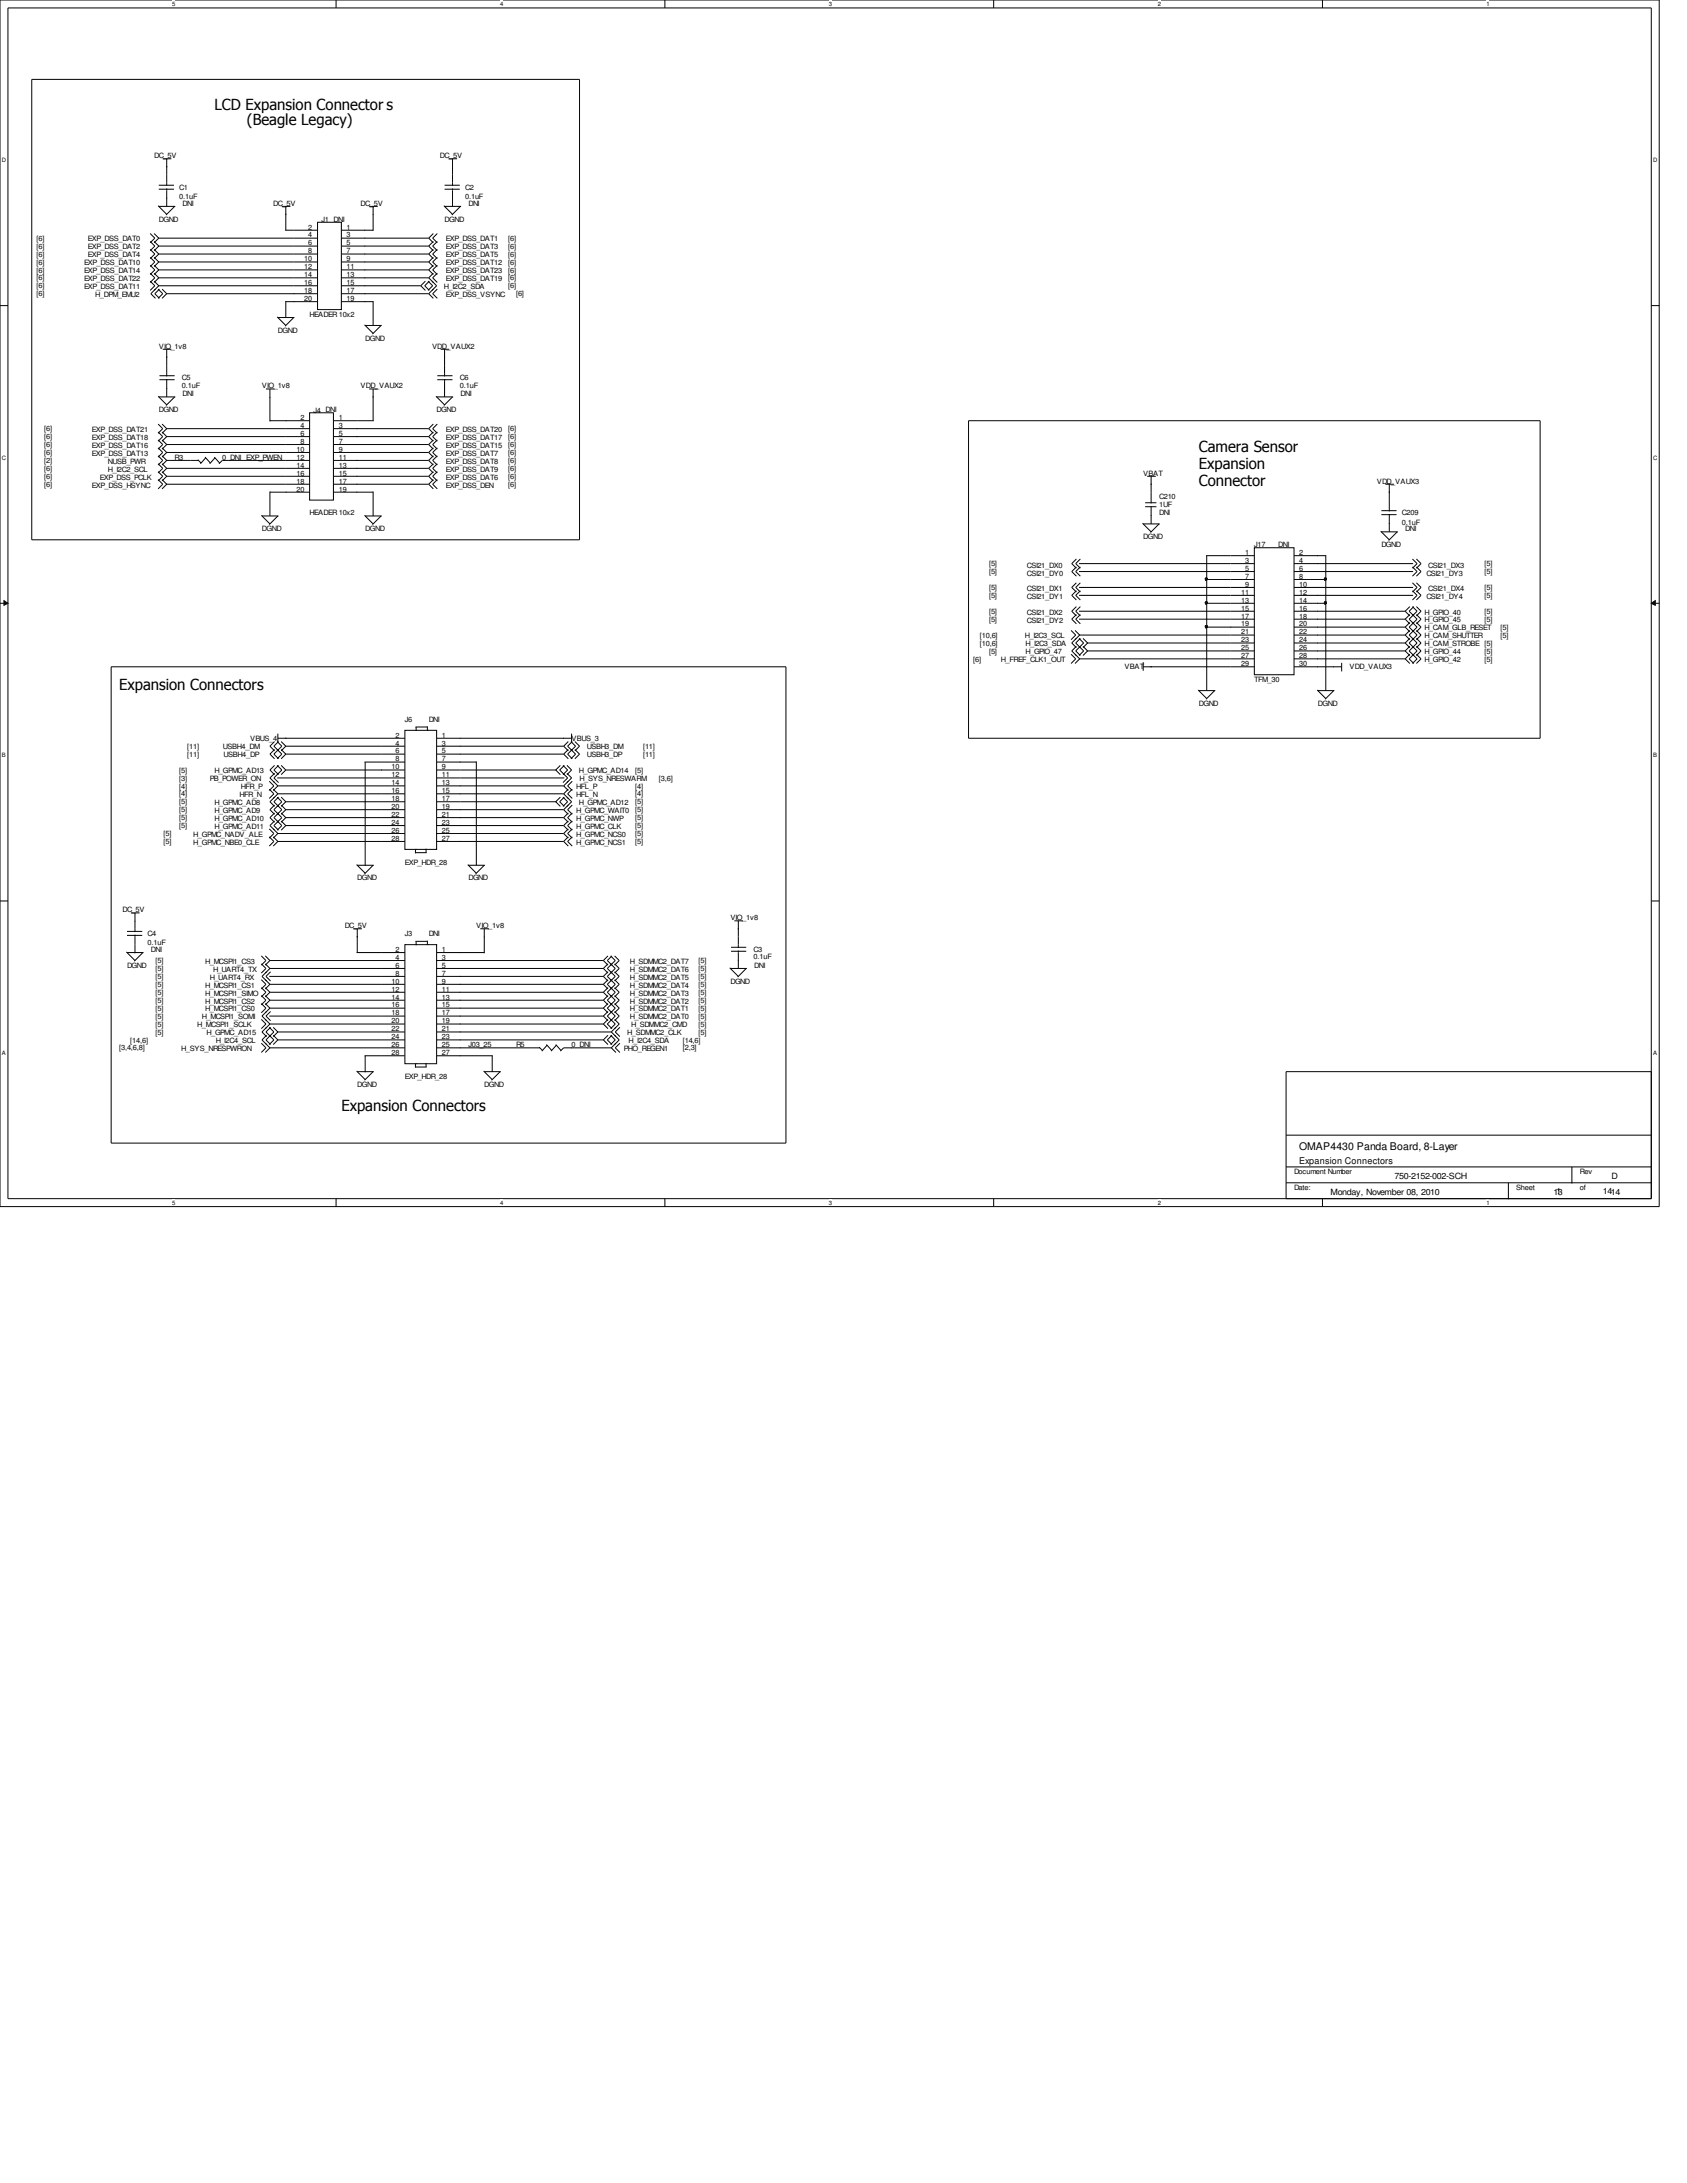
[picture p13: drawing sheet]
<svg xmlns="http://www.w3.org/2000/svg" width="216mm" height="279mm" viewBox="0 0 216 279" stroke-linecap="round" stroke-linejoin="round" font-family="sans-serif">
<defs><g id="words">
<g font-size="1.9">
<text x="27.4" y="14.1">LCD Expansion Connector s</text>
<text x="31.6" y="16">(Beagle Legacy)</text>
<text x="153.4" y="57.8">Camera Sensor</text>
<text x="153.4" y="60">Expansion</text>
<text x="153.4" y="62.2">Connector</text>
<text x="15.2" y="88.3">Expansion Connectors</text>
<text x="43.7" y="142.2">Expansion Connectors</text>
</g>
<text font-size="1.4" x="166.3" y="147.2">OMAP4430 Panda Board, 8-Layer</text>
<text font-size="1.2" x="166.3" y="149">Expansion Connectors</text>
<g font-size="1.1">
<text x="170.3" y="152.9">Monday, November 08, 2010</text>
<text x="178.5" y="150.9">750-2152-002-SCH</text>
<text x="198.8" y="152.9">13</text>
<text x="199.1" y="152.8">1</text>
<text x="205.1" y="152.8">1414</text>
<text x="206.2" y="150.9">D</text>
</g>
<g font-size=".9">
<text x="19.7" y="20.2">DC_5V</text>
<text x="56.3" y="20.2">DC_5V</text>
<text x="20.3" y="28.4">DGND</text>
<text x="22.9" y="24.3">C1</text>
<text x="22.9" y="25.5">0.1uF</text>
<text x="23.4" y="26.3">DNI</text>
<text x="35" y="26.3">DC_5V</text>
<text x="39.5" y="29.4">2</text>
<text x="41.1" y="28.4">J1 DNI</text>
<text x="44.4" y="29.4">1</text>
<text x="46.1" y="26.3">DC_5V</text>
<text x="56.9" y="28.4">DGND</text>
<text x="59.5" y="24.3">C2</text>
<text x="59.5" y="25.5">0.1uF</text>
<text x="59.9" y="26.3">DNI</text>
<text x="4.7" y="34.9">[6]</text>
<text x="4.7" y="35.9">[6]</text>
<text x="4.7" y="33.9">[6]</text>
<text x="4.7" y="30.8">[6]</text>
<text x="4.7" y="31.8">[6]</text>
<text x="4.7" y="32.9">[6]</text>
<text x="10.8" y="35">EXP_DSS_DAT14</text>
<text x="10.8" y="36">EXP_DSS_DAT22</text>
<text x="10.8" y="34">EXP_DSS_DAT10</text>
<text x="11.3" y="30.9">EXP_DSS_DAT0</text>
<text x="11.3" y="31.9">EXP_DSS_DAT2</text>
<text x="11.3" y="32.9">EXP_DSS_DAT4</text>
<text x="38.9" y="33.4">10</text>
<text x="38.9" y="34.5">12</text>
<text x="38.9" y="35.5">14</text>
<text x="39.5" y="30.4">4</text>
<text x="39.5" y="31.4">6</text>
<text x="39.5" y="32.4">8</text>
<text x="44.4" y="30.4">3</text>
<text x="44.4" y="31.4">5</text>
<text x="44.4" y="32.4">7</text>
<text x="44.4" y="33.4">9</text>
<text x="44.4" y="34.5">11</text>
<text x="44.4" y="35.5">13</text>
<text x="57.1" y="31.9">EXP_DSS_DAT3</text>
<text x="57.1" y="32.9">EXP_DSS_DAT5</text>
<text x="57.1" y="34">EXP_DSS_DAT12</text>
<text x="57.1" y="30.9">EXP_DSS_DAT1</text>
<text x="57.1" y="36">EXP_DSS_DAT19</text>
<text x="57.1" y="35">EXP_DSS_DAT23</text>
<text x="65" y="31.8">[6]</text>
<text x="65" y="32.9">[6]</text>
<text x="65" y="33.9">[6]</text>
<text x="65" y="30.8">[6]</text>
<text x="65" y="35.9">[6]</text>
<text x="65" y="34.9">[6]</text>
<text x="4.7" y="37.9">[6]</text>
<text x="4.7" y="36.9">[6]</text>
<text x="10.8" y="37">EXP_DSS_DAT11</text>
<text x="12.2" y="38">H_DPM_EMU2</text>
<text x="38.9" y="36.5">16</text>
<text x="38.9" y="37.5">18</text>
<text x="38.9" y="38.5">20</text>
<text x="39.6" y="40.6">HEADER 10x2</text>
<text x="44.4" y="36.5">15</text>
<text x="44.4" y="37.5">17</text>
<text x="44.4" y="38.5">19</text>
<text x="56.8" y="37">H_I2C2_SDA</text>
<text x="57.1" y="38">EXP_DSS_VSYNC</text>
<text x="65" y="36.9">[6]</text>
<text x="66" y="37.9">[6]</text>
<text x="20.3" y="44.6">VIO_1v8</text>
<text x="35.6" y="42.6">DGND</text>
<text x="46.7" y="43.6">DGND</text>
<text x="55.3" y="44.6">VDD_VAUX2</text>
<text x="20.3" y="52.7">DGND</text>
<text x="23.3" y="48.7">C5</text>
<text x="23.3" y="49.6">0.1uF</text>
<text x="23.4" y="50.7">DNI</text>
<text x="33.5" y="49.7">VIO_1v8</text>
<text x="38.4" y="53.8">2</text>
<text x="40.1" y="52.8">J4 DNI</text>
<text x="43.3" y="53.8">1</text>
<text x="46.1" y="49.7">VDD_VAUX2</text>
<text x="55.9" y="52.7">DGND</text>
<text x="58.8" y="48.7">C6</text>
<text x="58.8" y="49.6">0.1uF</text>
<text x="58.9" y="50.7">DNI</text>
<text x="5.7" y="57.2">[6]</text>
<text x="5.7" y="55.2">[6]</text>
<text x="5.7" y="56.2">[6]</text>
<text x="5.7" y="58.3">[6]</text>
<text x="5.7" y="59.3">[2]</text>
<text x="11.8" y="57.3">EXP_DSS_DAT16</text>
<text x="11.8" y="55.3">EXP_DSS_DAT21</text>
<text x="11.8" y="56.3">EXP_DSS_DAT18</text>
<text x="11.8" y="58.3">EXP_DSS_DAT13</text>
<text x="13.8" y="59.4">NUSB_PWR</text>
<text x="22.4" y="58.8">R3</text>
<text x="28.4" y="58.8">0 DNI EXP_PWEN</text>
<text x="37.9" y="57.8">10</text>
<text x="37.9" y="58.8">12</text>
<text x="37.9" y="59.9">14</text>
<text x="38.4" y="54.8">4</text>
<text x="38.4" y="55.8">6</text>
<text x="38.4" y="56.8">8</text>
<text x="43.3" y="54.8">3</text>
<text x="43.3" y="55.8">5</text>
<text x="43.3" y="56.8">7</text>
<text x="43.3" y="57.8">9</text>
<text x="43.3" y="58.8">11</text>
<text x="43.3" y="59.9">13</text>
<text x="57.1" y="58.3">EXP_DSS_DAT7</text>
<text x="57.1" y="55.3">EXP_DSS_DAT20</text>
<text x="57.1" y="59.4">EXP_DSS_DAT8</text>
<text x="57.1" y="57.3">EXP_DSS_DAT15</text>
<text x="57.1" y="56.3">EXP_DSS_DAT17</text>
<text x="65" y="58.3">[6]</text>
<text x="65" y="55.2">[6]</text>
<text x="65" y="59.3">[6]</text>
<text x="65" y="57.2">[6]</text>
<text x="65" y="56.2">[6]</text>
<text x="5.7" y="62.3">[6]</text>
<text x="5.7" y="61.3">[6]</text>
<text x="5.7" y="60.3">[6]</text>
<text x="11.8" y="62.4">EXP_DSS_HSYNC</text>
<text x="12.8" y="61.4">EXP_DSS_PCLK</text>
<text x="13.8" y="60.4">H_I2C2_SCL</text>
<text x="37.9" y="60.9">16</text>
<text x="37.9" y="61.9">18</text>
<text x="37.9" y="62.9">20</text>
<text x="39.6" y="66">HEADER 10x2</text>
<text x="43.3" y="60.9">15</text>
<text x="43.3" y="61.9">17</text>
<text x="43.3" y="62.9">19</text>
<text x="57.1" y="60.4">EXP_DSS_DAT9</text>
<text x="57.1" y="62.4">EXP_DSS_DEN</text>
<text x="57.1" y="61.4">EXP_DSS_DAT6</text>
<text x="65" y="60.3">[6]</text>
<text x="65" y="62.3">[6]</text>
<text x="65" y="61.3">[6]</text>
<text x="146.3" y="60.9">VBAT</text>
<text x="148.3" y="63.9">C210</text>
<text x="148.3" y="64.9">1UF</text>
<text x="148.3" y="66">DNI</text>
<text x="176.2" y="61.9">VDD_VAUX3</text>
<text x="179.4" y="66">C209</text>
<text x="33.5" y="68">DGND</text>
<text x="46.7" y="68">DGND</text>
<text x="146.3" y="69">DGND</text>
<text x="159.3" y="71">1</text>
<text x="160.5" y="70">J17</text>
<text x="163.6" y="70">DNI</text>
<text x="166.3" y="71">2</text>
<text x="176.8" y="70">DGND</text>
<text x="179.4" y="67.1">0.1uF</text>
<text x="179.8" y="68">DNI</text>
<text x="126.6" y="72.5">[5]</text>
<text x="126.6" y="73.5">[5]</text>
<text x="126.6" y="75.5">[5]</text>
<text x="126.6" y="76.5">[5]</text>
<text x="131.4" y="72.6">CSI21_DX0</text>
<text x="131.4" y="73.7">CSI21_DY0</text>
<text x="131.4" y="75.7">CSI21_DX1</text>
<text x="131.4" y="76.7">CSI21_DY1</text>
<text x="158.8" y="76.1">11</text>
<text x="158.8" y="77.1">13</text>
<text x="159.3" y="72.1">3</text>
<text x="159.3" y="73.1">5</text>
<text x="159.3" y="74.1">7</text>
<text x="159.3" y="75.1">9</text>
<text x="166.3" y="72.1">4</text>
<text x="166.3" y="73.1">6</text>
<text x="166.3" y="74.1">8</text>
<text x="166.3" y="75.1">10</text>
<text x="166.3" y="76.1">12</text>
<text x="166.3" y="77.1">14</text>
<text x="182.5" y="76.7">CSI21_DY4</text>
<text x="182.5" y="73.7">CSI21_DY3</text>
<text x="182.8" y="75.7">CSI21_DX4</text>
<text x="182.8" y="72.6">CSI21_DX3</text>
<text x="190" y="75.5">[5]</text>
<text x="190" y="76.5">[5]</text>
<text x="190" y="72.5">[5]</text>
<text x="190" y="73.5">[5]</text>
<text x="125.4" y="81.6">[10,6]</text>
<text x="125.4" y="82.6">[10,6]</text>
<text x="126.6" y="78.6">[5]</text>
<text x="126.6" y="79.6">[5]</text>
<text x="126.6" y="83.7">[5]</text>
<text x="131.1" y="81.7">H_I2C3_SCL</text>
<text x="131.2" y="82.7">H_I2C3_SDA</text>
<text x="131.2" y="83.7">H_GPIO_47</text>
<text x="131.4" y="78.7">CSI21_DX2</text>
<text x="131.4" y="79.8">CSI21_DY2</text>
<text x="158.8" y="78.1">15</text>
<text x="158.8" y="79.2">17</text>
<text x="158.8" y="80.2">19</text>
<text x="158.8" y="81.2">21</text>
<text x="158.8" y="82.2">23</text>
<text x="158.8" y="83.2">25</text>
<text x="166.3" y="78.1">16</text>
<text x="166.3" y="79.2">18</text>
<text x="166.3" y="80.2">20</text>
<text x="166.3" y="81.2">22</text>
<text x="166.3" y="82.2">24</text>
<text x="166.3" y="83.2">26</text>
<text x="182.3" y="78.7">H_GPIO_40</text>
<text x="182.3" y="79.7">H_GPIO_45</text>
<text x="182.3" y="80.7">H_CAM_GLB_RESET</text>
<text x="182.3" y="81.7">H_CAM_SHUTTER</text>
<text x="182.3" y="82.7">H_CAM_STROBE [5]</text>
<text x="182.3" y="83.7">H_GPIO_44</text>
<text x="190" y="78.6">[5]</text>
<text x="190" y="79.6">[5]</text>
<text x="190" y="83.7">[5]</text>
<text x="192" y="80.6">[5]</text>
<text x="192" y="81.6">[5]</text>
<text x="124.5" y="84.7">[6]</text>
<text x="128.1" y="84.8">H_FREF_CLK1_OUT</text>
<text x="143.9" y="85.7">VBAT</text>
<text x="158.8" y="84.2">27</text>
<text x="158.8" y="85.3">29</text>
<text x="160.5" y="87.3">TFM_30</text>
<text x="166.3" y="84.2">28</text>
<text x="166.3" y="85.3">30</text>
<text x="172.7" y="85.7">VDD_VAUX3</text>
<text x="182.3" y="84.8">H_GPIO_42</text>
<text x="190" y="84.7">[5]</text>
<text x="24" y="95.8">[11]</text>
<text x="28.5" y="95.9">USBH4_DM</text>
<text x="32" y="94.8">VBUS_4</text>
<text x="50.6" y="94.4">2</text>
<text x="50.6" y="95.4">4</text>
<text x="51.8" y="92.4">J6</text>
<text x="54.9" y="92.4">DNI</text>
<text x="56.6" y="94.4">1</text>
<text x="56.6" y="95.4">3</text>
<text x="73.2" y="94.8">VBUS_3</text>
<text x="75.1" y="95.9">USBH3_DM</text>
<text x="82.3" y="95.8">[11]</text>
<text x="153.4" y="90.3">DGND</text>
<text x="168.7" y="90.3">DGND</text>
<text x="22.9" y="98.9">[5]</text>
<text x="22.9" y="99.9">[3]</text>
<text x="22.9" y="100.9">[4]</text>
<text x="22.9" y="101.9">[4]</text>
<text x="24" y="96.9">[11]</text>
<text x="26.8" y="100">PB_POWER_ON</text>
<text x="27.4" y="99">H_GPMC_AD13</text>
<text x="28.6" y="96.9">USBH4_DP</text>
<text x="30.8" y="101">HFR_P</text>
<text x="50.1" y="98.5">10</text>
<text x="50.1" y="99.5">12</text>
<text x="50.1" y="100.5">14</text>
<text x="50.1" y="101.5">16</text>
<text x="50.6" y="96.4">6</text>
<text x="50.6" y="97.5">8</text>
<text x="56.6" y="96.4">5</text>
<text x="56.6" y="97.5">7</text>
<text x="56.6" y="98.5">9</text>
<text x="56.6" y="99.5">11</text>
<text x="56.6" y="100.5">13</text>
<text x="56.6" y="101.5">15</text>
<text x="73.7" y="101">HFL_P</text>
<text x="74.1" y="99">H_GPMC_AD14</text>
<text x="74.2" y="100">H_SYS_NRESWARM</text>
<text x="75.1" y="96.9">USBH3_DP</text>
<text x="81.3" y="98.9">[5]</text>
<text x="81.3" y="100.9">[4]</text>
<text x="81.3" y="101.9">[4]</text>
<text x="82.3" y="96.9">[11]</text>
<text x="84.3" y="99.9">[3,6]</text>
<text x="20.9" y="107">[5]</text>
<text x="22.9" y="106">[5]</text>
<text x="22.9" y="103">[5]</text>
<text x="22.9" y="104">[5]</text>
<text x="22.9" y="105">[5]</text>
<text x="24.7" y="107.1">H_GPMC_NADV_ALE</text>
<text x="27.4" y="106.1">H_GPMC_AD11</text>
<text x="27.4" y="103">H_GPMC_AD8</text>
<text x="27.4" y="104.1">H_GPMC_AD9</text>
<text x="27.4" y="105.1">H_GPMC_AD10</text>
<text x="30.6" y="102">HFR_N</text>
<text x="50.1" y="102.5">18</text>
<text x="50.1" y="103.5">20</text>
<text x="50.1" y="104.6">22</text>
<text x="50.1" y="105.6">24</text>
<text x="50.1" y="106.6">26</text>
<text x="50.1" y="107.6">28</text>
<text x="56.6" y="102.5">17</text>
<text x="56.6" y="103.5">19</text>
<text x="56.6" y="104.6">21</text>
<text x="56.6" y="105.6">23</text>
<text x="56.6" y="106.6">25</text>
<text x="56.6" y="107.6">27</text>
<text x="73.7" y="107.1">H_GPMC_NCS0</text>
<text x="73.7" y="102">HFL_N</text>
<text x="73.7" y="104.1">H_GPMC_WAIT0</text>
<text x="73.7" y="105.1">H_GPMC_NWP</text>
<text x="73.7" y="106.1">H_GPMC_CLK</text>
<text x="74.1" y="103">H_GPMC_AD12</text>
<text x="81.3" y="103">[5]</text>
<text x="81.3" y="107">[5]</text>
<text x="81.3" y="104">[5]</text>
<text x="81.3" y="105">[5]</text>
<text x="81.3" y="106">[5]</text>
<text x="20.9" y="108">[5]</text>
<text x="24.7" y="108.1">H_GPMC_NBE0_CLE</text>
<text x="45.7" y="112.7">DGND</text>
<text x="51.8" y="110.7">EXP_HDR_28</text>
<text x="59.9" y="112.7">DGND</text>
<text x="73.7" y="108.1">H_GPMC_NCS1</text>
<text x="81.3" y="108">[5]</text>
<text x="15.7" y="116.8">DC_5V</text>
<text x="18.9" y="119.8">C4</text>
<text x="44.1" y="118.8">DC_5V</text>
<text x="51.8" y="119.8">J3</text>
<text x="54.9" y="119.8">DNI</text>
<text x="61" y="118.8">VIO_1v8</text>
<text x="93.5" y="117.8">VIO_1v8</text>
<text x="16.3" y="123.9">DGND</text>
<text x="18.9" y="121">0.1uF</text>
<text x="19.3" y="121.8">DNI</text>
<text x="19.9" y="123.3">[5]</text>
<text x="19.9" y="124.3">[5]</text>
<text x="19.9" y="125.3">[5]</text>
<text x="26.2" y="123.4">H_MCSPI1_CS3</text>
<text x="26.8" y="125.4">H_UART4_RX</text>
<text x="27.3" y="124.4">H_UART4_TX</text>
<text x="50.1" y="125.9">10</text>
<text x="50.6" y="121.8">2</text>
<text x="50.6" y="122.9">4</text>
<text x="50.6" y="123.9">6</text>
<text x="50.6" y="124.9">8</text>
<text x="56.6" y="121.8">1</text>
<text x="56.6" y="122.9">3</text>
<text x="56.6" y="123.9">5</text>
<text x="56.6" y="124.9">7</text>
<text x="56.6" y="125.9">9</text>
<text x="80.6" y="123.4">H_SDMMC2_DAT7</text>
<text x="80.6" y="125.4">H_SDMMC2_DAT5</text>
<text x="80.6" y="124.4">H_SDMMC2_DAT6</text>
<text x="89.4" y="123.3">[5]</text>
<text x="89.4" y="125.3">[5]</text>
<text x="89.4" y="124.3">[5]</text>
<text x="93.5" y="125.9">DGND</text>
<text x="96.4" y="121.8">C3</text>
<text x="96.4" y="122.8">0.1uF</text>
<text x="96.5" y="123.9">DNI</text>
<text x="19.9" y="131.4">[5]</text>
<text x="19.9" y="126.3">[5]</text>
<text x="19.9" y="127.3">[5]</text>
<text x="19.9" y="128.4">[5]</text>
<text x="19.9" y="129.4">[5]</text>
<text x="19.9" y="130.4">[5]</text>
<text x="25.2" y="131.5">H_MCSPI1_SCLK</text>
<text x="25.8" y="130.5">H_MCSPI1_SOMI</text>
<text x="26.2" y="126.4">H_MCSPI1_CS1</text>
<text x="26.2" y="127.4">H_MCSPI1_SIMO</text>
<text x="26.2" y="128.4">H_MCSPI1_CS2</text>
<text x="26.2" y="129.5">H_MCSPI1_CS0</text>
<text x="50.1" y="126.9">12</text>
<text x="50.1" y="127.9">14</text>
<text x="50.1" y="128.9">16</text>
<text x="50.1" y="130">18</text>
<text x="50.1" y="131">20</text>
<text x="50.1" y="132">22</text>
<text x="56.6" y="126.9">11</text>
<text x="56.6" y="127.9">13</text>
<text x="56.6" y="128.9">15</text>
<text x="56.6" y="130">17</text>
<text x="56.6" y="131">19</text>
<text x="56.6" y="132">21</text>
<text x="80.6" y="126.4">H_SDMMC2_DAT4</text>
<text x="80.6" y="130.5">H_SDMMC2_DAT0</text>
<text x="80.6" y="129.5">H_SDMMC2_DAT1</text>
<text x="80.6" y="128.4">H_SDMMC2_DAT2</text>
<text x="80.6" y="127.4">H_SDMMC2_DAT3</text>
<text x="80.8" y="131.5">H_SDMMC2_CMD</text>
<text x="89.4" y="131.4">[5]</text>
<text x="89.4" y="126.3">[5]</text>
<text x="89.4" y="130.4">[5]</text>
<text x="89.4" y="129.4">[5]</text>
<text x="89.4" y="128.4">[5]</text>
<text x="89.4" y="127.3">[5]</text>
<text x="15.2" y="134.5">[3,4,6,8]</text>
<text x="16.7" y="133.4">[14,6]</text>
<text x="19.9" y="132.4">[5]</text>
<text x="23.2" y="134.5">H_SYS_NRESPWRON</text>
<text x="26.4" y="132.5">H_GPMC_AD15</text>
<text x="27.6" y="133.5">H_I2C4_SCL</text>
<text x="50.1" y="133">24</text>
<text x="50.1" y="134">26</text>
<text x="50.1" y="135">28</text>
<text x="56.6" y="133">23</text>
<text x="56.6" y="134">25</text>
<text x="56.6" y="135">27</text>
<text x="59.9" y="134">J03_25</text>
<text x="66" y="134">R5</text>
<text x="73.2" y="134">0 DNI</text>
<text x="79.8" y="134.5">PHO_REGEN1</text>
<text x="80.3" y="132.5">H_SDMMC2_CLK</text>
<text x="80.4" y="133.5">H_I2C4_SDA</text>
<text x="87.4" y="133.4">[14,6]</text>
<text x="87.4" y="134.5">[2,3]</text>
<text x="89.4" y="132.4">[5]</text>
<text x="45.7" y="139.1">DGND</text>
<text x="51.8" y="138.1">EXP_HDR_28</text>
<text x="62" y="139.1">DGND</text>
<text x="165.6" y="152.3">Date:</text>
<text x="165.6" y="150.3">Document Number</text>
<text x="194.1" y="152.3">Sheet</text>
<text x="202.2" y="150.3">Rev</text>
<text x="202.2" y="152.3">of</text>
</g>
<g font-size=".8">
<text x="22" y=".8">5</text>
<text x="64" y=".8">4</text>
<text x="106.1" y=".8">3</text>
<text x="148.2" y=".8">2</text>
<text x="190.2" y=".8">1</text>
<text x=".3" y="20.7">D</text>
<text x="211.6" y="20.7">D</text>
<text x=".3" y="58.8">C</text>
<text x="211.6" y="58.8">C</text>
<text x=".3" y="96.9">B</text>
<text x="211.6" y="96.9">B</text>
<text x=".3" y="135">A</text>
<text x="211.6" y="135">A</text>
<text x="22" y="154.2">5</text>
<text x="64" y="154.2">4</text>
<text x="106.1" y="154.2">3</text>
<text x="148.2" y="154.2">2</text>
<text x="190.2" y="154.2">1</text>
</g>
</g></defs>
<path d="M0 0h212.3v154.4h-212.3zM1 1h210.3v152.4h-210.3z" fill="none" stroke="#000" stroke-width=".13"/>
<g fill="#fff">
<path d="M22 .1h.4v.8h-.4z"/>
<path d="M22 153.5h.4v.8h-.4z"/>
</g>
<path d="M43 0v1M43 153.4v1" fill="none" stroke="#000" stroke-width=".13"/>
<g fill="#fff">
<path d="M64 .1h.3v.8h-.3z"/>
<path d="M64 153.5h.3v.8h-.3z"/>
</g>
<path d="M85.1 0v1M85.1 153.4v1" fill="none" stroke="#000" stroke-width=".13"/>
<g fill="#fff">
<path d="M106.1 .1h.3v.8h-.3z"/>
<path d="M106.1 153.5h.3v.8h-.3z"/>
</g>
<path d="M127.2 0v1M127.2 153.4v1" fill="none" stroke="#000" stroke-width=".13"/>
<g fill="#fff">
<path d="M148.2 .1h.3v.8h-.3z"/>
<path d="M148.2 153.5h.3v.8h-.3z"/>
</g>
<path d="M169.2 0v1M169.2 153.4v1" fill="none" stroke="#000" stroke-width=".13"/>
<g fill="#fff">
<path d="M190.2 .1h.4v.8h-.4z"/>
<path d="M190.2 153.5h.4v.8h-.4z"/>
<path d="M.3 20.1h.5v.8h-.5z"/>
<path d="M211.6 20.1h.5v.8h-.5z"/>
<path d="M.3 58.2h.5v.8h-.5z"/>
<path d="M211.6 58.2h.5v.8h-.5z"/>
</g>
<path d="M0 39.1h1M211.3 39.1h1" fill="none" stroke="#000" stroke-width=".13"/>
<g fill="#fff">
<path d="M.3 96.3h.4v.8h-.4z"/>
<path d="M211.6 96.3h.4v.8h-.4z"/>
</g>
<path d="M0 77.2h1M.5 76.9l.5 .3-.5 .3zM211.3 77.2l.5-.3v.6zM211.3 77.2h1" fill="none" stroke="#000" stroke-width=".13"/>
<path d="M.5 76.9l.5 .3-.5 .3zM211.3 77.2l.5-.3v.6z" fill="#000"/>
<g fill="#fff">
<path d="M.3 134.4h.4v.8h-.4z"/>
<path d="M211.6 134.4h.4v.8h-.4z"/>
</g>
<g fill="none" stroke="#000" stroke-width=".13">
<path d="M4.1 10.2h70.1v58.9h-70.1zM19.2 34l.6 .5-.6 .6M19.2 29.9l.6 .6-.6 .6M19.2 35l.6 .6-.6 .6M19.2 36l.6 .6-.6 .6M19.2 30.9l.6 .6-.6 .6M19.2 31.9l.6 .6-.6 .6M19.2 32.9l.6 .6-.6 .6M19.7 34l.6 .5-.6 .6M19.7 29.9l.6 .6-.6 .6M19.7 35l.6 .6-.6 .6M19.7 36l.6 .6-1 1 .6 .6"/>
<path d="M19.7 30.9l.6 .6-.6 .6M19.7 31.9l.6 .6-.6 .6M19.7 32.9l.6 .6-.6 .6M20.2 37l.6 .6-.6 .6M20.2 26.3l1.1 1.1M20.2 30.5h20.4M20.2 31.5h20.4M20.2 32.5h20.4M20.2 33.5h20.4M20.2 34.5h20.4M20.2 35.6h20.4M20.2 36.6h20.4"/>
<path d="M20.3 26.4h2.1M20.3 23.7h2M20.3 24.2h2M20.4 37l-.6 .6 .6 .6M20.7 37l.6 .6M20.8 20.3h1.1M21.3 37.6l-.6 .6M21.3 20.3v3.5M21.3 24.1v2.3M21.3 37.6h19.3M22.4 26.4l-1.1 1.1M36.1 26.4h1.1"/>
<path d="M36.5 29.5h4.1M36.6 26.4v3.1M36.6 38.5v2.1M36.6 38.6h4M40.6 28.4h3.1v11.2h-3.1zM43.7 29.5h4.1M43.7 30.5h11.2M43.7 31.5h11.2M43.7 32.5h11.2M43.7 33.5h11.2M43.7 34.5h11.2M43.7 35.6h11.2"/>
<path d="M43.7 36.6h10.1M43.7 37.6h11.2M43.7 38.6h4.1M47.2 26.4h1.1M47.8 26.4v3.1M47.8 38.5v3.2M53.8 36.6l.6 .6M54.4 36l-.6 .6M54.8 36l.6 .6-.6 .6M54.9 31.5l.6 .6M54.9 32.5l.6 .6M54.9 33.5l.6 .6"/>
<path d="M54.9 30.5l.6 .6M54.9 35.6l1 1-1 1M54.9 34.5l.6 .6M54.9 37.6l.6 .6M54.9 36l-.5 .6 .5 .6M55.5 30.9l-.6 .6M55.5 31.9l-.6 .6M55.5 32.9l-.6 .6M55.5 29.9l-.6 .6M55.5 35l-.6 .6M55.5 34l-.6 .5M56 30.9l-.6 .6 .6 .6"/>
<path d="M56 31.9l-.6 .6 .6 .6M56 32.9l-.6 .6 .6 .6M56 29.9l-.6 .6 .6 .6M56 35l-.6 .6 .6 .6M56 34l-.6 .5 .6 .6M56 37l-.6 .6 .6 .6M56.8 26.3l1.1 1.1M56.9 26.4h2.1M56.9 23.7h1.9M56.9 24.2h1.9M57.4 20.3h1.1M57.9 20.3v3.5"/>
<path d="M57.9 24.1v2.3M58.9 26.4l-1.1 1.1M20.2 56.3l.6 .6-.6 .6M20.2 59.4l.6 .5-.6 .6M20.2 54.3l.6 .6-.6 .6M20.2 55.3l.6 .6-.6 .6M20.2 57.3l.6 .6-.6 .6M20.2 58.3l.6 .6-.6 .6M20.2 50.7l1.1 1.1M20.3 50.8h2.1M20.4 48.1h2M20.4 48.6h2"/>
<path d="M20.7 56.3l.6 .6-.6 .6M20.7 59.4l.6 .5-.6 .6M20.7 54.3l.6 .6-.6 .6M20.7 55.3l.6 .6-.6 .6M20.7 57.3l.6 .6-.6 .6M20.7 58.3l.6 .6-.6 .6M20.8 44.7h1.1M21.3 58.9h4.1M21.3 54.9h18.3M21.3 55.9h18.3M21.3 56.9h18.3M21.3 57.9h18.3"/>
<path d="M21.3 59.9h18.3M21.3 44.7v3.5M21.3 48.5v2.3M22.4 50.8l-1.1 1.1M25.3 58.8l.4 .5M26.2 58.5l.7 .8M26.3 58.6l-.6 .8M27.4 58.5l.7 .8M27.5 58.6l-.7 .8M34 49.8h1.1M34.5 53.8h5.1M34.5 49.8v4.1"/>
<path d="M35.5 40.6l1.1 1.1M35.6 40.6h2.1M37.6 40.6l-1.1 1.1M39.6 52.8h3.1v11.2h-3.1zM39.6 58.9h-11.2l-.4 .5M42.7 53.8h5.1M42.7 58.9h12.2M42.7 54.9h12.2M42.7 55.9h12.2M42.7 56.9h12.2M42.7 57.9h12.2M42.7 59.9h12.2"/>
<path d="M46.7 41.6l1.1 1.1M46.7 41.7h2.2M47.2 49.8h1.1M47.8 49.8v4M48.8 41.7l-1.1 1.1M54.9 57.9l.6 .6M54.9 54.9l.6 .6M54.9 58.9l.6 .6M54.9 56.9l.6 .6M54.9 59.9l.6 .6M54.9 55.9l.6 .6M55.5 57.3l-.6 .6"/>
<path d="M55.5 54.3l-.6 .6M55.5 58.3l-.6 .6M55.5 56.3l-.6 .6M55.5 59.4l-.6 .5M55.5 55.3l-.6 .6M55.8 50.7l1.1 1.1M55.9 50.8h2.1M56 57.3l-.6 .6 .6 .6M56 54.3l-.6 .6 .6 .6M56 58.3l-.6 .6 .6 .6M56 56.3l-.6 .6 .6 .6M56 59.4l-.6 .5 .6 .6"/>
<path d="M56 55.3l-.6 .6 .6 .6M56 48.1h1.9M56 48.6h1.9M56.4 44.7h1.1M56.9 44.7v3.5M56.9 48.5v2.3M57.9 50.8l-1.1 1.1M124 53.8h73.1v40.7h-73.1zM20.2 61.4l.6 .6-.6 .6M20.2 60.4l.6 .6-.6 .6M20.7 61.4l.6 .6-.6 .6M20.7 60.4l.6 .6-.6 .6"/>
<path d="M21.3 61h18.3M21.3 62h18.3M33.4 66l1.1 1.1M33.5 66h2.1M34.5 62.9v3.1M34.5 63h5.1M35.6 66l-1.1 1.1M42.7 61h12.2M42.7 62h12.2M42.7 63h5.1M46.7 66l1.1 1.1M46.7 66h2.2"/>
<path d="M47.8 62.9v3.1M48.8 66l-1.1 1.1M54.9 62l.6 .6M54.9 61l.6 .6M55.5 61.4l-.6 .6M55.5 60.4l-.6 .6M56 61.4l-.6 .6 .6 .6M56 60.4l-.6 .6 .6 .6M137.8 71.5l-.6 .6 .6 .6M137.8 72.6l-.6 .6 .6 .5M137.8 74.6l-.6 .6 .6 .6M137.8 75.6l-.6 .6 .6 .6"/>
<path d="M137.8 77.6l-.6 .6 .6 .6M137.8 78.7l-.6 .5 .6 .6M138.1 72.1h22.4M138.1 73.2h22.4M138.1 75.2h22.4M138.1 76.2h22.4M138.1 78.2h22.4M138.1 79.2h22.4M138.3 71.5l-.6 .6 .6 .6M138.3 72.6l-.6 .6 .6 .5M138.3 74.6l-.6 .6 .6 .6M138.3 75.6l-.6 .6 .6 .6"/>
<path d="M138.3 77.6l-.6 .6 .6 .6M138.3 78.7l-.6 .5 .6 .6M146.2 67l1.1 1.1M146.3 67.1h2.1M146.6 64.3h1.4M146.6 64.9h1.4M146.8 61h1.1M147.3 61v3.4M147.3 64.8v2.3M148.3 67.1l-1.1 1.1M154.3 77.1h.2v.1h-.2zM154.3 74h.2v.2h-.2z"/>
<path d="M154.3 71.1h6.2M154.3 74.2h6.2M154.3 77.2h6.2M154.4 71.1v17.3M160.5 70.1h5.1v16.3h-5.1zM165.6 71.1h4.1M165.6 72.1h15.2M165.6 73.2h15.2M165.6 74.2h4.1M165.6 75.2h15.2M165.6 76.2h15.2M165.6 77.2h4.1"/>
<path d="M165.6 78.2h14.2M165.6 79.2h14.2M169.5 77.1h.2v.1h-.2zM169.5 74h.2v.2h-.2zM169.7 71v17.4M176.7 68l1.1 1.1M176.8 68.1h2.1M176.8 65.4h1.9M176.8 65.9h1.9M177.3 62h1.1M177.8 62v3.4M177.8 65.8v2.3"/>
<path d="M178.8 68.1l-1.1 1.1M179.8 78.2l.6 .6M179.8 79.2l.6 .6M180.4 77.6l-.6 .6M180.4 79.7l-.6 .6M180.4 78.7l-.6 .5M180.8 74.6l.6 .6-.6 .6M180.8 75.6l.6 .6-.6 .6M180.8 71.5l.6 .6-.6 .6M180.8 72.6l.6 .6-.6 .5M180.8 77.6l.6 .6-1.1 1 1.1 1.1-1.1 1 1.1 1-1.1 1 1.1 1-.6 .6M180.9 77.6l-.6 .6 1.1 1-1.1 1.1 1.1 1-1.1 1 1.1 1-1.1 1 .6 .6"/>
<path d="M181.3 74.6l.6 .6-.6 .6M181.3 75.6l.6 .6-.6 .6M181.3 71.5l.6 .6-.6 .6M181.3 72.6l.6 .6-.6 .5M181.3 79.7l.6 .6-.6 .6M181.3 77.6l.6 .6-.6 .6M181.3 78.7l.6 .5-.6 .6M14.2 85.3h86.4v61h-86.4zM34.5 100l.6 .6-.6 .6M35.1 98l-.6 .6 .6 .5M35.1 95.9l-.6 .6 .6 .6M35.1 94.9l-.6 .6 .6 .6"/>
<path d="M35.1 99l-.6 .6 1.1 1-.6 .6M35.5 94.9l.6 .6-1 1 .5 .6M35.5 98l.6 .6-1 1 .5 .6M35.5 99.6h16.3M35.6 94.5h16.2M35.6 93.9v1.1M35.6 94.9l-.5 .6 1 1-.6 .6M35.6 98l-.5 .6 .5 .5M36 95.9l.6 .6-.6 .6M36 98l.6 .6M36 94.9l.6 .6-.6 .6M36.5 95.5h15.3"/>
<path d="M36.5 96.5h15.3M36.6 98.6l-.6 .5M36.6 98.6h15.2M46.7 97.5h5.1M46.7 97.5v13.3M51.8 93.5h4.1v15.2h-4.1zM53.2 93h1.5M53.3 93v.6M54.7 93.5h.1M54.7 93v.5M55.9 94.5h17.3M55.9 95.5h16.2"/>
<path d="M55.9 96.5h16.2M55.9 97.5h5.1M55.9 98.6h15.3M55.9 99.6h16.3M61 97.5v13.2M71.7 98l-.6 .6 .6 .5M72.1 98l.5 .6-.5 .5M72.1 96.5l.6 .6M72.1 95.5l.6 .6M72.2 98l-.6 .6 1 1-.5 .6M72.6 99l.6 .6-1.1 1M72.6 98l.6 .6-.6 .5"/>
<path d="M72.7 95.9l-.6 .6M72.7 94.9l-.6 .6M73.1 94.9l.6 .6-1.1 1 .6 .6M73.2 93.9v1.1M73.2 94.9l-.6 .6 1.1 1-.6 .6M73.2 100l-.6 .6 .6 .6M73.6 95.9l.6 .6-.6 .6M73.6 94.9l.6 .6-.6 .6M137.1 80.7l.6 .6-.6 .6M137.1 83.7l.6 .6-.6 .6M137.6 80.7l.6 .6-1 1 .6 .6M137.8 82.7l-.6 .6 1 1-.6 .6"/>
<path d="M138.1 81.7l.6 .6-1 1 .6 .6M138.1 81.3h22.4M138.1 84.3h22.4M138.3 81.7l-.6 .6 1 1-.6 .6M138.6 81.7l.6 .6-.6 .6M138.6 82.7l.6 .6-.6 .6M139.1 82.3h21.4M139.1 83.3h21.4M146.3 85.3h14.2M146.3 84.8v1.1M153.3 88.3l1.1 1.1M153.4 88.4h2.1"/>
<path d="M154.3 80.1h.2v.2h-.2zM154.4 80.3h6.1M155.4 88.4l-1.1 1.1M165.6 85.3h6.1M165.6 80.3h14.2M165.6 81.3h14.2M165.6 82.3h14.2M165.6 83.3h14.2M165.6 84.3h14.2M168.6 88.3l1.1 1.1M168.7 88.4h2.1M170.7 88.4l-1.1 1.1"/>
<path d="M171.7 84.8v1.1M179.8 80.3l.6 .6M179.8 81.3l.6 .6M179.8 82.3l.6 .6M179.8 84.3l.6 .6M179.8 83.3l.6 .6M180.4 80.7l-.6 .6M180.4 81.7l-.6 .6M180.4 82.7l-.6 .6M180.4 83.7l-.6 .6M181.3 80.7l.6 .6-.6 .6M181.3 81.7l.6 .6-.6 .6"/>
<path d="M181.3 82.7l.6 .6-.6 .6M181.3 83.7l.6 .6-.6 .6M0 115.3h1M16.3 119.2h1.9M16.3 119.7h1.9M16.8 116.8h1.1M17.3 116.8v2.5M17.3 119.6v2.4M34.5 101l.6 .6-.6 .6M34.5 106.1l.6 .6-.6 .6M34.5 107.1l.6 .6-.6 .6M35 101l.6 .6-1.1 1 .6 .6"/>
<path d="M35 107.1l.6 .6-.6 .6M35.1 105.1l-.6 .6 1.1 1-.6 .6M35.1 103l-.6 .6 .6 .6M35.1 104.1l-.6 .5 .6 .6M35.5 102l.6 .6-1 1 1 1-1 1.1 .5 .6M35.5 103l.6 .6-1 1 1 1.1-.6 .6M35.5 100.6h16.3M35.5 101.6h16.3M35.5 106.7h16.3M35.5 107.7h16.3M35.6 102l-.5 .6 .5 .6M36 102l.6 .6-.6 .6"/>
<path d="M36 105.1l.6 .6-.6 .6M36 103l.6 .6-.6 .6M36 104.1l.6 .5-.6 .6M36.5 102.6h15.3M36.5 103.6h15.3M36.5 104.6h15.3M36.5 105.7h15.3M45.2 118.9h1.1M45.6 110.7l1.1 1.1M45.7 118.9v3M45.7 110.7h2.1M47.8 110.7l-1.1 1.1"/>
<path d="M53.2 108.7h.1M53.2 108.7v.5M53.2 109.1h1.4M54.5 108.6v.5M55.9 100.6h16.2M55.9 101.6h16.2M55.9 102.6h15.3M55.9 103.6h16.2M55.9 104.6h16.2M55.9 105.7h16.2M55.9 106.7h16.2M55.9 107.7h16.2"/>
<path d="M59.9 110.7l1.1 1.1M59.9 110.7h2.2M61.5 118.9h1.1M62 110.7l-1.1 1.1M62 118.9v3.1M71.7 102l-.6 .6 .6 .6M72.1 102l.5 .6-.5 .6M72.1 106.7l.6 .6M72.1 107.7l.6 .6M72.1 100.6l.6 .6M72.1 101.6l1.1 1-1.1 1M72.1 103.6l.6 .6"/>
<path d="M72.1 104.6l.6 .6M72.1 105.7l.6 .6M72.2 102l-.6 .6 .6 .6M72.7 106.1l-.6 .6M72.7 107.1l-.6 .6M72.7 101l-.6 .6M72.7 104.1l-.6 .5M72.7 105.1l-.6 .6M73.2 106.1l-.6 .6 .6 .6M73.2 107.1l-.6 .6 .6 .6M73.2 101l-.6 .6 .6 .6M73.2 103l-.6 .6 .6 .6"/>
<path d="M73.2 104.1l-.6 .5 .6 .6M73.2 105.1l-.6 .6 .6 .6M94 117.9h1.1M94.5 117.9v3.4M211.3 115.3h1M16.2 121.8l1.1 1.1M16.3 121.9h2.1M18.3 121.9l-1.1 1.1M33.4 133.5l.6 .6-.6 .6M33.4 122.3l.6 .6-.6 .6M33.4 123.4l.6 .6-.6 .5M33.4 125.4l.6 .6-.6 .6"/>
<path d="M33.4 126.4l.6 .6-.6 .6M33.4 127.4l.6 .6-.6 .6M33.4 128.4l.6 .6-.6 .6M33.4 130.5l.6 .6-.6 .6M34 122.3l.5 .6-.5 .6M34 123.4l.5 .6-1 1 1 1-.5 .6M34 126.4l.5 .6-.5 .6M34 127.4l.5 .6-.5 .6M34 128.4l.5 .6-1 1 1 1.1-1 1 .6 .6M34.1 132.5l-.6 .6 1 1-.5 .6M34.5 131.5l.6 .6-1.1 1 .6 .6M34.5 124h17.3"/>
<path d="M34.5 134.1h17.3M34.5 122.9h17.3M34.5 125h17.3M34.5 126h17.3M34.5 127h17.3M34.5 128h17.3M34.5 129h17.3M34.5 130h17.3M34.5 131.1h17.3M34.6 131.5l-.6 .6 1.1 1-.6 .6M34.6 124.4l-.6 .6 .6 .6M34.6 129.5l-.6 .5 .6 .6"/>
<path d="M35 132.5l.6 .6-.6 .6M35 131.5l.6 .6-.6 .6M35.5 132.1h16.3M35.5 133.1h16.3M45.6 121.9h6.2M45.6 137.1l1.1 1.1M45.7 137.2h2.1M46.7 135.1h5.1M46.7 135.1v2.1M47.8 137.2l-1.1 1.1M51.8 120.9h4.1v15.2h-4.1zM53.2 136.1h.1"/>
<path d="M53.2 120.5h1.5M53.2 136.1v.6M53.2 136.6h1.4M53.3 120.5v.5M54.5 136.1v.5M54.7 120.9h.1M54.7 120.4v.5M55.9 121.9h6.1M55.9 124h21.3M55.9 134.1h13.2M55.9 122.9h21.3M55.9 125h21.3"/>
<path d="M55.9 126h21.3M55.9 127h21.3M55.9 128h21.3M55.9 129h21.3M55.9 130h21.3M55.9 131.1h21.3M55.9 132.1h22.3M55.9 133.1h21.3M55.9 135.1h7.1M61.9 137.1l1.1 1.1M62 137.2h2.1M63 135v2.2"/>
<path d="M64 137.2l-1.1 1.1M69 134l.4 .5M69.9 133.7l.7 .8M70 133.8l-.7 .7M71.1 133.7l.7 .8M71.2 133.8l-.7 .7M77.2 122.9l.6 .6M77.2 124l.6 .5M77.2 126l.6 .6M77.2 125l.6 .6M77.2 128l.6 .6M77.2 130l.6 .6"/>
<path d="M77.2 129l.6 .6M77.2 131.1l.6 .6M77.2 127l.6 .6M77.2 133.1l.6 .6M77.8 132.5l-.6 .6M77.8 124.4l-.6 .6M77.8 122.3l-.6 .6M77.8 127.4l-.6 .6M77.8 125.4l-.6 .6M77.8 126.4l-.6 .6M77.8 123.4l-.6 .6M77.8 129.5l-.6 .5"/>
<path d="M77.8 130.5l-.6 .6M77.8 128.4l-.6 .6M78.1 122.3l.6 .6-1 1.1 1 1-1 1 1 1-1 1 1 1-1 1 1 1.1-.6 .6M78.1 132.5l.6 .6-.6 .6M78.2 132.1l1 1-1 1M78.2 134.1h-6.1l-.4 .4M78.2 134.1l.6 .6M78.3 122.3l-.6 .6 1 1.1-1 1 1 1-1 1 1 1-1 1 1 1-1 1.1 .6 .6M78.3 132.5l-.6 .6 .6 .6M78.7 130.5l.5 .6-1 1M78.7 122.3l.5 .6-.5 .6M78.7 124.4l.5 .6-.5 .6"/>
<path d="M78.7 125.4l.5 .6-.5 .6M78.7 123.4l.5 .6-.5 .5M78.7 127.4l.5 .6-.5 .6M78.7 126.4l.5 .6-.5 .6M78.7 129.5l.5 .5-.5 .6M78.7 128.4l.5 .6-.5 .6M79.3 133.5l-.6 .6 .6 .6M79.3 131.5l-.6 .6 .6 .6M93.4 123.9l1.1 1.1M93.5 124h2.1M93.6 121.2h1.9M93.6 121.8h1.9"/>
<path d="M94.5 121.7v2.3M95.5 124l-1.1 1.1M164.6 137.2h46.7v16.2h-46.7zM164.6 145.3h46.8M164.6 149.4h46.8M164.6 151.4h46.8M193 151.4v2.1M201.2 149.4v2.1"/>
</g>
<g fill="#000">
<path d="M154.3 77.1h.2v.1h-.2z" fill-rule="evenodd"/>
<path d="M154.3 77.1h.2v.1h-.2z" fill-rule="evenodd"/>
<path d="M154.3 74h.2v.2h-.2z" fill-rule="evenodd"/>
<path d="M154.3 74h.2v.2h-.2z" fill-rule="evenodd"/>
<path d="M154.3 77.1h.2v.1h-.2z" fill-rule="evenodd"/>
<path d="M154.3 74h.2v.2h-.2z" fill-rule="evenodd"/>
<path d="M169.5 77.1h.2v.1h-.2z" fill-rule="evenodd"/>
<path d="M169.5 77.1h.2v.1h-.2z" fill-rule="evenodd"/>
<path d="M169.5 77.1h.2v.1h-.2z" fill-rule="evenodd"/>
<path d="M169.5 74h.2v.2h-.2z" fill-rule="evenodd"/>
<path d="M169.5 74h.2v.2h-.2z" fill-rule="evenodd"/>
<path d="M169.5 74h.2v.2h-.2z" fill-rule="evenodd"/>
<path d="M154.3 80.1h.2v.2h-.2z" fill-rule="evenodd"/>
<path d="M154.3 80.1h.2v.2h-.2z" fill-rule="evenodd"/>
<path d="M154.3 80.1h.2v.2h-.2z" fill-rule="evenodd"/>
</g>
<use href="#words"/>
</svg>
